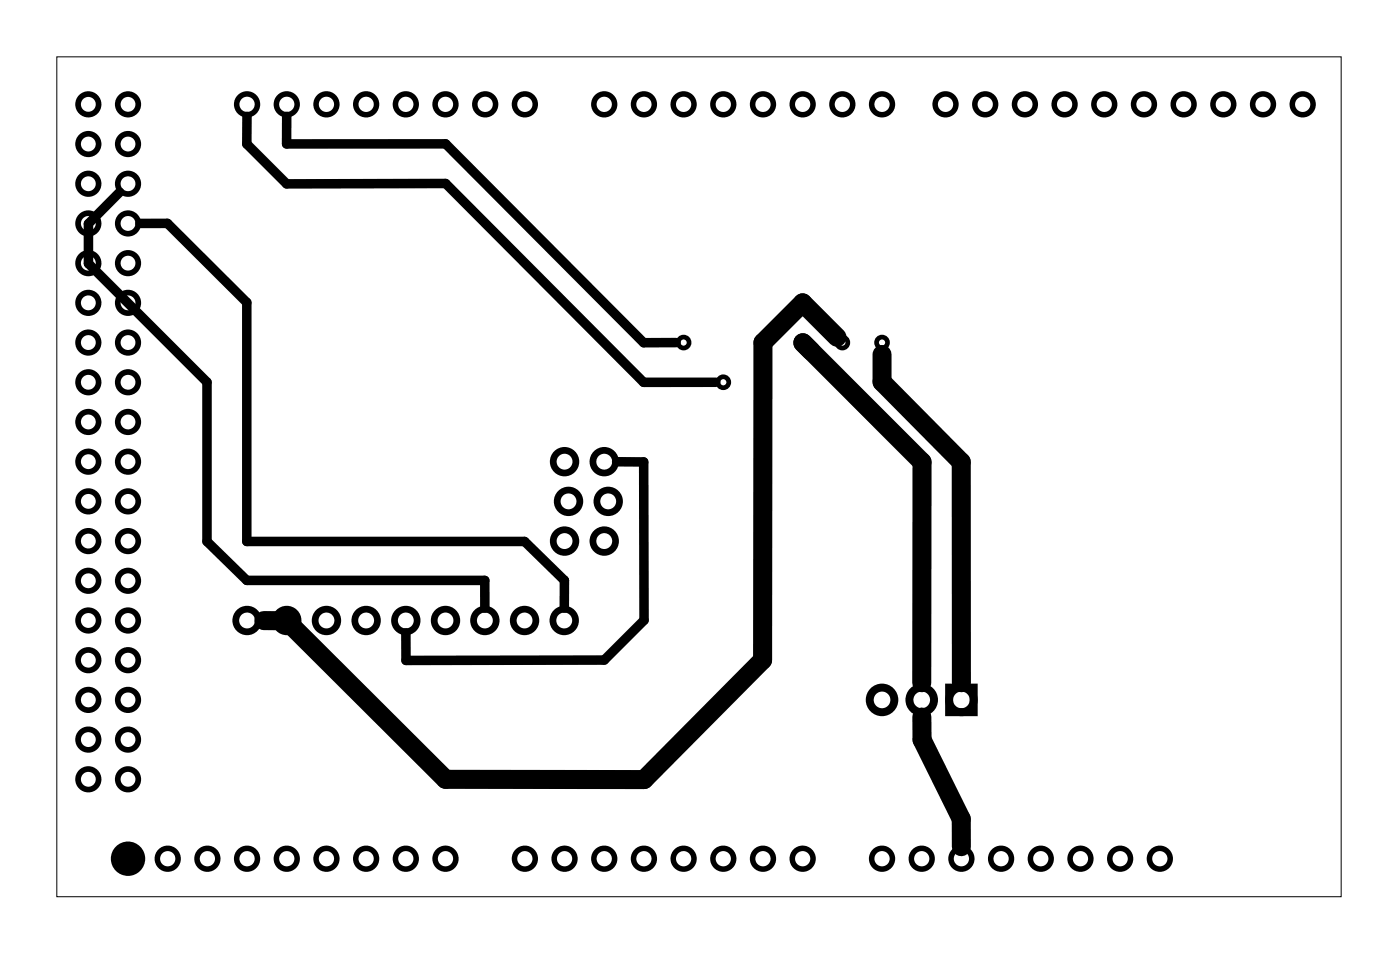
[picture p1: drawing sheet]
<svg xmlns="http://www.w3.org/2000/svg" width="90mm" height="61mm" viewBox="0 0 90 61" stroke-linecap="round" stroke-linejoin="round" font-family="sans-serif">
<path d="M3.6 3.6h82.2v53.8h-82.2z" fill="none" stroke="#000" stroke-width=".06"/>
<g fill="none" stroke="#000" stroke-width=".51">
<path d="M60.7 44h1.6v1.6h-1.6z"/>
<circle cx="56.5" cy="44.8" r=".79"/>
<circle cx="59" cy="44.8" r=".79"/>
<circle cx="61.5" cy="44.8" r=".79"/>
</g>
<g fill="none" stroke="#000" stroke-width=".43">
<circle cx="15.8" cy="39.7" r=".72"/>
<circle cx="18.4" cy="39.7" r=".72"/>
<circle cx="20.9" cy="39.7" r=".72"/>
<circle cx="23.4" cy="39.7" r=".72"/>
<circle cx="26" cy="39.7" r=".72"/>
<circle cx="28.5" cy="39.7" r=".72"/>
<circle cx="31" cy="39.7" r=".72"/>
<circle cx="33.6" cy="39.7" r=".72"/>
<circle cx="36.1" cy="39.7" r=".72"/>
<circle cx="36.1" cy="29.5" r=".72"/>
<circle cx="36.1" cy="34.6" r=".72"/>
<circle cx="36.4" cy="32.1" r=".72"/>
<circle cx="38.7" cy="29.5" r=".72"/>
<circle cx="38.7" cy="34.6" r=".72"/>
<circle cx="38.9" cy="32.1" r=".72"/>
</g>
<g fill="none" stroke="#000" stroke-width=".35">
<circle cx="15.8" cy="6.7" r=".66"/>
<circle cx="18.4" cy="6.7" r=".66"/>
<circle cx="20.9" cy="6.7" r=".66"/>
<circle cx="23.4" cy="6.7" r=".66"/>
<circle cx="26" cy="6.7" r=".66"/>
<circle cx="28.5" cy="6.7" r=".66"/>
<circle cx="31.1" cy="6.7" r=".66"/>
<circle cx="33.6" cy="6.7" r=".66"/>
<circle cx="38.7" cy="6.7" r=".66"/>
<circle cx="41.2" cy="6.7" r=".66"/>
<circle cx="43.8" cy="6.7" r=".66"/>
<circle cx="46.3" cy="6.7" r=".66"/>
<circle cx="48.8" cy="6.7" r=".66"/>
<circle cx="51.4" cy="6.7" r=".66"/>
<circle cx="53.9" cy="6.7" r=".66"/>
<circle cx="56.5" cy="6.7" r=".66"/>
<circle cx="60.5" cy="6.7" r=".66"/>
<circle cx="63.1" cy="6.7" r=".66"/>
<circle cx="65.6" cy="6.7" r=".66"/>
<circle cx="68.1" cy="6.7" r=".66"/>
<circle cx="70.7" cy="6.7" r=".66"/>
<circle cx="73.2" cy="6.7" r=".66"/>
<circle cx="75.8" cy="6.7" r=".66"/>
<circle cx="78.3" cy="6.7" r=".66"/>
<circle cx="80.8" cy="6.7" r=".66"/>
<circle cx="83.4" cy="6.7" r=".66"/>
<circle cx="10.7" cy="54.9" r=".66"/>
<circle cx="13.3" cy="54.9" r=".66"/>
<circle cx="15.8" cy="54.9" r=".66"/>
<circle cx="18.4" cy="54.9" r=".66"/>
<circle cx="20.9" cy="54.9" r=".66"/>
<circle cx="23.4" cy="54.9" r=".66"/>
<circle cx="26" cy="54.9" r=".66"/>
<circle cx="28.5" cy="54.9" r=".66"/>
<circle cx="33.6" cy="54.9" r=".66"/>
<circle cx="36.1" cy="54.9" r=".66"/>
<circle cx="38.7" cy="54.9" r=".66"/>
<circle cx="41.2" cy="54.9" r=".66"/>
<circle cx="43.8" cy="54.9" r=".66"/>
<circle cx="46.3" cy="54.9" r=".66"/>
<circle cx="48.8" cy="54.9" r=".66"/>
<circle cx="51.4" cy="54.9" r=".66"/>
<circle cx="56.5" cy="54.9" r=".66"/>
<circle cx="59" cy="54.9" r=".66"/>
<circle cx="61.5" cy="54.9" r=".66"/>
<circle cx="64.1" cy="54.9" r=".66"/>
<circle cx="66.6" cy="54.9" r=".66"/>
<circle cx="69.2" cy="54.9" r=".66"/>
<circle cx="71.7" cy="54.9" r=".66"/>
<circle cx="74.2" cy="54.9" r=".66"/>
</g>
<g fill="none" stroke="#000" stroke-width=".36">
<circle cx="5.7" cy="11.8" r=".66"/>
<circle cx="5.7" cy="14.3" r=".66"/>
<circle cx="5.7" cy="6.7" r=".66"/>
<circle cx="5.7" cy="9.2" r=".66"/>
<circle cx="5.7" cy="19.4" r=".66"/>
<circle cx="5.7" cy="16.8" r=".66"/>
<circle cx="8.2" cy="14.3" r=".66"/>
<circle cx="8.2" cy="11.8" r=".66"/>
<circle cx="8.2" cy="6.7" r=".66"/>
<circle cx="8.2" cy="9.2" r=".66"/>
<circle cx="8.2" cy="19.4" r=".66"/>
<circle cx="8.2" cy="16.8" r=".66"/>
<circle cx="5.7" cy="39.7" r=".66"/>
<circle cx="5.7" cy="27" r=".66"/>
<circle cx="5.7" cy="29.5" r=".66"/>
<circle cx="5.7" cy="37.2" r=".66"/>
<circle cx="5.7" cy="32.1" r=".66"/>
<circle cx="5.7" cy="34.6" r=".66"/>
<circle cx="5.7" cy="21.9" r=".66"/>
<circle cx="5.7" cy="24.5" r=".66"/>
<circle cx="8.2" cy="37.2" r=".66"/>
<circle cx="8.2" cy="39.7" r=".66"/>
<circle cx="8.2" cy="32.1" r=".66"/>
<circle cx="8.2" cy="29.5" r=".66"/>
<circle cx="8.2" cy="27" r=".66"/>
<circle cx="8.2" cy="34.6" r=".66"/>
<circle cx="8.2" cy="24.5" r=".66"/>
<circle cx="8.2" cy="21.9" r=".66"/>
<circle cx="5.7" cy="49.9" r=".66"/>
<circle cx="5.7" cy="47.3" r=".66"/>
<circle cx="5.7" cy="42.2" r=".66"/>
<circle cx="5.7" cy="44.8" r=".66"/>
<circle cx="8.2" cy="49.9" r=".66"/>
<circle cx="8.2" cy="47.3" r=".66"/>
<circle cx="8.2" cy="44.8" r=".66"/>
<circle cx="8.2" cy="42.2" r=".66"/>
</g>
<g fill="none" stroke="#000" stroke-width=".3">
<circle cx="43.8" cy="21.9" r=".35"/>
<circle cx="46.3" cy="24.5" r=".35"/>
<circle cx="51.4" cy="21.9" r=".35"/>
<circle cx="53.9" cy="21.9" r=".35"/>
<circle cx="56.5" cy="21.9" r=".35"/>
</g>
<circle cx="8.2" cy="54.9" r="1.1" fill="#000"/>
<path d="M7.7 12.3l-2 2v2.6l7.5 7.5v10.2l2.6 2.5h15.2v1.8M9 14.3h1.7l5.1 5v15.3h17.8l2.5 2.5v1.8M15.8 7.4v1.8l2.5 2.6 10.2-.1 12.7 12.8h4.6M18.4 7.4l-.1 1.8h10.2l12.7 12.7h2.1M39.5 29.5l1.7 .1v10.1l-2.5 2.5-12.7 .1v-1.8" fill="none" stroke="#000" stroke-width=".61"/>
<path d="M51.4 21.9l7.6 7.7v14.1M53.6 21.6l-2.2-2.2-2.6 2.5v20.3l-7.6 7.7h-12.7l-10.2-10.2h-1.4M56.5 22.7v1.7l5 5.2v14.1M59 45.9v1.4l2.5 5.1v1.8" fill="none" stroke="#000" stroke-width="1.2"/>
</svg>
